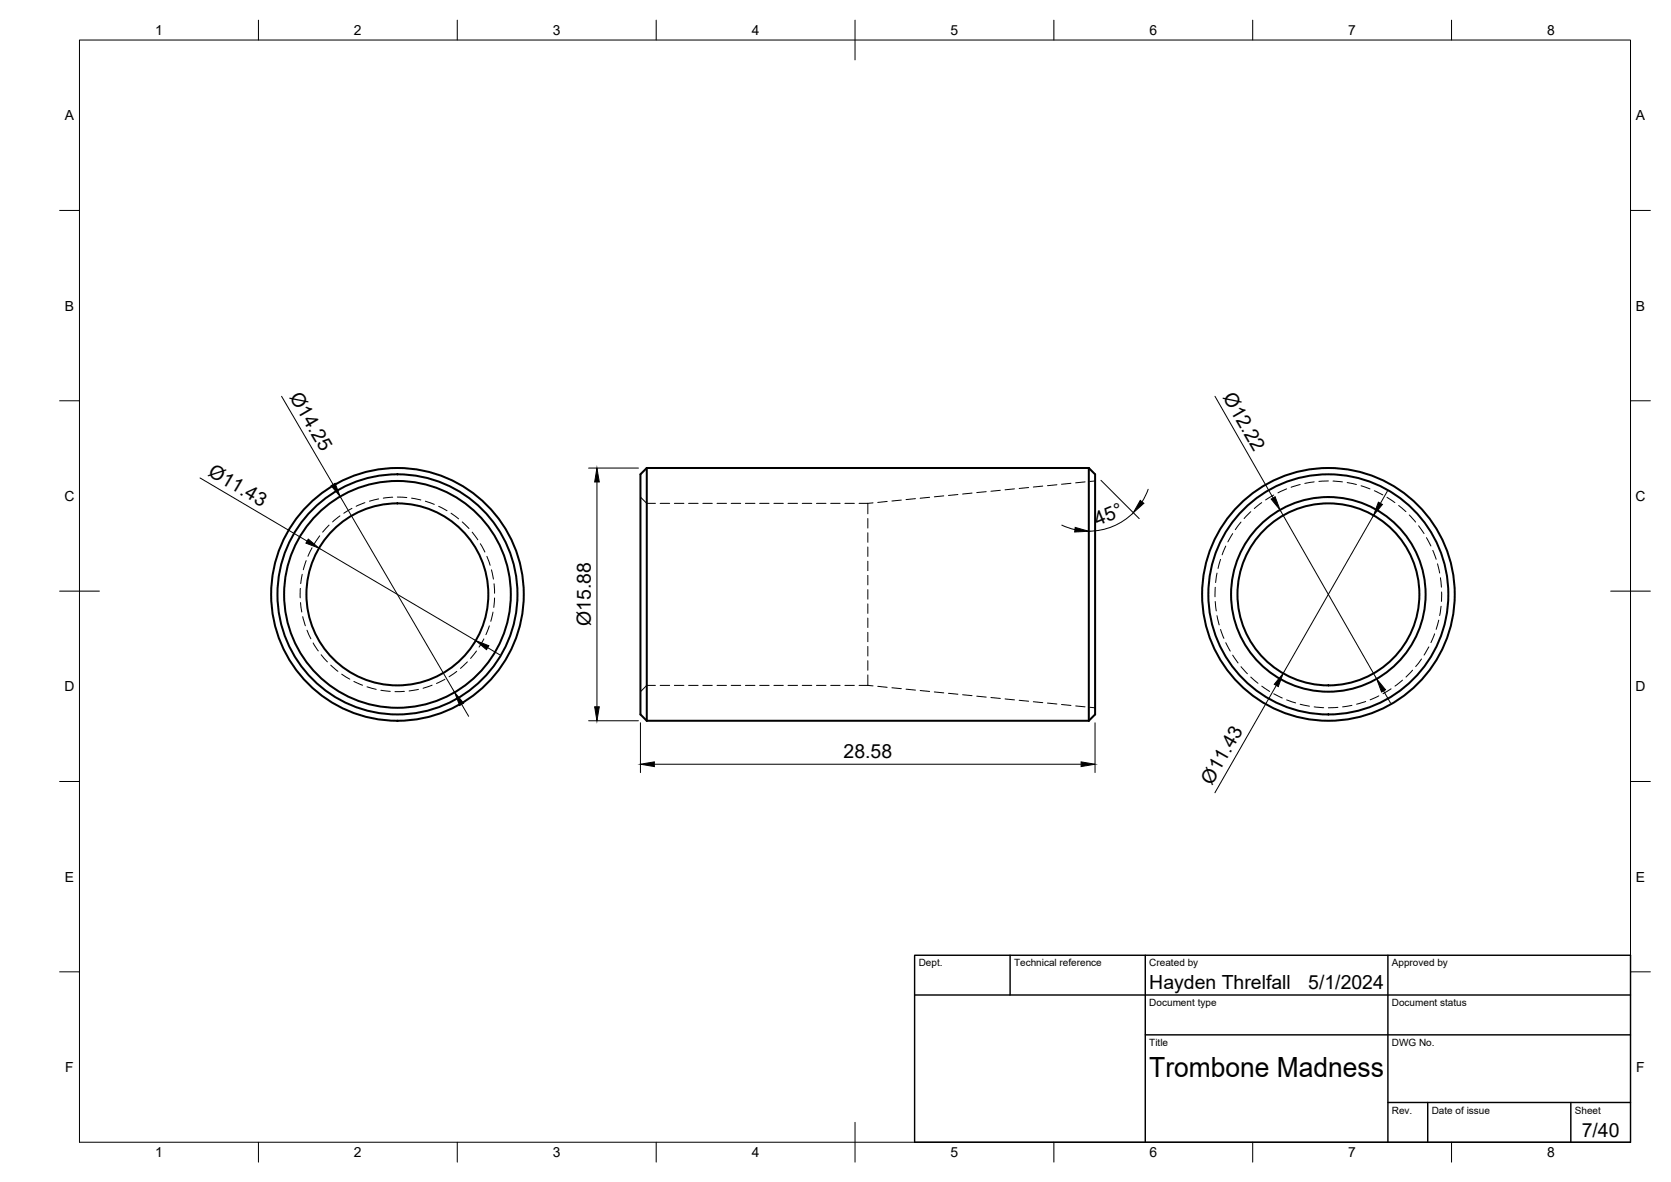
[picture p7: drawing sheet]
<svg xmlns="http://www.w3.org/2000/svg" width="420mm" height="297mm" viewBox="0 0 420 297" stroke-linecap="round" stroke-linejoin="round" font-family="sans-serif">
<defs><g id="words">
<text font-size="7" x="289" y="270.6">Trombone Madness</text>
<g font-size="4.9">
<text x="72.7" y="99.9" transform="rotate(60 72.7 99.9)">Ø14.25</text>
<text x="307.4" y="99.9" transform="rotate(60 307.4 99.9)">Ø12.22</text>
<text x="52.1" y="119.4" transform="rotate(30 52.1 119.4)">Ø11.43</text>
<text x="276" y="132.3" transform="rotate(-23 276 132.3)">45°</text>
<text x="148.6" y="157.4" transform="rotate(-90 148.6 157.4)">Ø15.88</text>
<text x="212.1" y="190.6">28.58</text>
<text x="304.7" y="197.4" transform="rotate(-60 304.7 197.4)">Ø11.43</text>
<text x="289" y="248.5">Hayden Threlfall</text>
<text x="329" y="248.5">5/1/2024</text>
<text x="397.7" y="285.7">7/40</text>
</g>
<g font-size="3.5">
<text x="39" y="8.8">1</text>
<text x="89" y="8.8">2</text>
<text x="139" y="8.8">3</text>
<text x="189" y="8.8">4</text>
<text x="239" y="8.8">5</text>
<text x="289" y="8.8">6</text>
<text x="339" y="8.8">7</text>
<text x="389" y="8.8">8</text>
<text x="16.3" y="30.2">A</text>
<text x="411.3" y="30.2">A</text>
<text x="16.3" y="78">B</text>
<text x="411.3" y="78">B</text>
<text x="16.2" y="125.9">C</text>
<text x="411.2" y="125.9">C</text>
<text x="16.2" y="173.7">D</text>
<text x="411.2" y="173.7">D</text>
<text x="16.3" y="221.6">E</text>
<text x="411.3" y="221.6">E</text>
<text x="16.4" y="269.4">F</text>
<text x="411.4" y="269.4">F</text>
<text x="39" y="290.8">1</text>
<text x="89" y="290.8">2</text>
<text x="139" y="290.8">3</text>
<text x="189" y="290.8">4</text>
<text x="239" y="290.8">5</text>
<text x="289" y="290.8">6</text>
<text x="339" y="290.8">7</text>
<text x="389" y="290.8">8</text>
</g>
<g font-size="2.5">
<text x="231" y="242.9">Dept.</text>
<text x="255" y="242.9">Technical reference</text>
<text x="289" y="242.9">Created by</text>
<text x="350" y="242.9">Approved by</text>
<text x="289" y="252.8">Document type</text>
<text x="350" y="252.8">Document status</text>
<text x="289" y="262.9">Title</text>
<text x="350" y="262.9">DWG No.</text>
<text x="350" y="279.9">Rev.</text>
<text x="360" y="279.9">Date of issue</text>
<text x="396" y="279.9">Sheet</text>
</g>
</g></defs>
<!-- layer: Visible -->
<g fill="none" stroke="#000" stroke-width=".51">
<path d="M162.6 117.6v63.5M162.6 117.6l-1.6 1.6v60.3l1.6 1.6M162.6 117.6h111.2M273.8 117.6l1.6 1.6v60.3l-1.6 1.6M273.8 117.6v63.5M162.6 181.1h111.2"/>
<circle cx="99.9" cy="149.4" r="22.9"/>
<circle cx="99.9" cy="149.4" r="30.2"/>
<circle cx="99.9" cy="149.4" r="28.5"/>
<circle cx="99.9" cy="149.4" r="31.8"/>
<circle cx="334" cy="149.4" r="24.5"/>
<circle cx="334" cy="149.4" r="30.2"/>
<circle cx="334" cy="149.4" r="31.8"/>
<circle cx="334" cy="149.4" r="22.9"/>
</g>
<!-- layer: Hidden -->
<g fill="none" stroke="#000" stroke-width=".25">
<path d="M78.5 137.7l-1.1 2.1M80.4 134.6l-1.3 2M82.7 132l-1.6 1.7M85.5 129.7l-1.9 1.5M88.5 127.7l-2.1 1.3M91.8 126.3l-2.2 .9M95.2 125.4l-2.3 .5M98.7 125l-2.3 .2M99.9 124.9l2.4 .1M103.5 125.2l2.3 .5M107 125.9l2.2 .9M110.3 127.2l2.1 1.1"/>
<path d="M113.4 129l1.9 1.4M116.2 131.2l1.7 1.6M118.7 133.7l1.4 1.9M120.8 136.6l1.1 2.1M122.4 139.8l.8 2.3M161 124.9l1.6 1.6h2.2M166 126.5h2.4M169.6 126.5h2.4M173.1 126.5h2.4M176.7 126.5h2.4M180.3 126.5h2.4M183.9 126.5h2.3"/>
<path d="M187.4 126.5h2.4M191 126.5h2.4M194.6 126.5h2.4M198.1 126.5h2.4M201.7 126.5h2.4M205.3 126.5h2.4M208.9 126.5h2.3M212.4 126.5h2.4M216 126.5h2.2M218.2 137.5v2.3M218.2 133.9v2.4M218.2 130.3v2.4"/>
<path d="M218.2 126.5v2.6M219.5 126.4l-1.3 .1M223.1 126l-2.4 .3M226.6 125.7l-2.3 .2M230.2 125.3l-2.4 .2M233.7 125l-2.3 .2M237.3 124.6l-2.4 .2M240.9 124.3l-2.4 .2M244.4 123.9l-2.4 .2M248 123.6l-2.4 .2M251.5 123.2l-2.3 .3M255.1 122.9l-2.4 .2"/>
<path d="M258.6 122.5l-2.3 .3M262.2 122.2l-2.4 .2M265.7 121.8l-2.3 .3M269.3 121.5l-2.4 .2M272.8 121.1l-2.3 .2M275.4 120.9l-1.4 .1M308.2 137.2l-.9 2.2M309.9 134.1l-1.2 2.1M312 131.2l-1.4 1.9M314.5 128.6l-1.7 1.7M317.2 126.3l-1.8 1.5M320.3 124.4l-2.1 1.2"/>
<path d="M323.5 122.9l-2.2 1M326.9 121.8l-2.3 .7M330.4 121.1l-2.3 .4M334 120.9l-2.4 .1M335.2 120.9l2.3 .2M338.7 121.3l2.4 .5M342.2 122.1l2.3 .8M345.6 123.3l2.1 1.1M348.7 125l2 1.3M351.7 127l1.8 1.6M354.4 129.4l1.5 1.8M356.7 132.1l1.4 2"/>
<path d="M358.7 135.1l1.1 2.1M360.3 138.3l.8 2.3M75.5 147.9v2.3M75.6 151.4l.3 2.4M76 144.3l-.4 2.4M76.1 155l.7 2.3M77 140.9l-.7 2.3M77.2 158.4l1 2.1M123 157.3l-.8 2.2M123.6 143.2l.5 2.3M124 153.8l-.6 2.3M124.2 146.7l.2 2.4"/>
<path d="M124.4 150.3l-.3 2.3M218.2 158.9v2.4M218.2 155.3v2.4M218.2 151.8v2.3M218.2 148.2v2.4M218.2 144.6v2.4M218.2 141v2.4M305.6 147.6l-.1 2.4M305.6 151.2l.2 2.3M306 144l-.4 2.4M306 154.7l.5 2.3M306.9 140.6l-.6 2.3"/>
<path d="M306.9 158.2l.8 2.2M360.7 159.3l-.9 2.2M361.4 141.7l.6 2.3M361.8 155.9l-.7 2.3M362.2 145.2l.2 2.4M362.4 152.3l-.4 2.4M362.5 148.8l-.1 2.3M78.7 161.6l1.3 2M80.8 164.5l1.5 1.8M83.2 167.2l1.8 1.5M85.9 169.4l2 1.3M89 171.2l2.2 1"/>
<path d="M92.3 172.6l2.3 .6M95.8 173.5l2.3 .2M101.7 173.7l-2.4 .1M105.2 173.2l-2.3 .4M108.6 172.2l-2.2 .8M111.9 170.7l-2.2 1.1M114.9 168.7l-2 1.4M117.5 166.3l-1.7 1.7M119.8 163.6l-1.5 1.9M121.7 160.6l-1.2 2M164.8 172.2h-2.2l-1.6 1.6M166 172.2h2.4"/>
<path d="M169.6 172.2h2.4M173.1 172.2h2.4M176.7 172.2h2.4M180.3 172.2h2.4M183.9 172.2h2.3M187.4 172.2h2.4M191 172.2h2.4M194.6 172.2h2.4M198.1 172.2h2.4M201.7 172.2h2.4M205.3 172.2h2.4M208.9 172.2h2.3"/>
<path d="M212.4 172.2h2.4M216 172.2h2.2M218.2 169.6v2.6M218.2 166v2.4M218.2 162.5v2.4M218.2 172.2l1.3 .2M220.7 172.5l2.4 .2M224.3 172.8l2.3 .3M227.8 173.2l2.4 .2M231.4 173.5l2.3 .3M234.9 173.9l2.4 .2M238.5 174.2l2.4 .3"/>
<path d="M242 174.6l2.4 .2M245.6 174.9l2.4 .3M249.2 175.3l2.3 .2M252.7 175.6l2.4 .3M256.3 176l2.3 .2M259.8 176.3l2.4 .3M263.4 176.7l2.3 .2M266.9 177l2.4 .3M270.5 177.4l2.3 .2M274 177.7l1.4 .2M308.2 161.5l1.1 2.1M309.9 164.6l1.4 2"/>
<path d="M312 167.5l1.6 1.8M314.5 170.1l1.8 1.6M317.3 172.4l1.9 1.4M320.3 174.4l2.1 1M323.5 175.9l2.3 .7M326.9 177l2.3 .5M330.4 177.6l2.4 .2M336.4 177.8l-2.4 .1M339.9 177.3l-2.3 .3M343.4 176.3l-2.3 .7M346.7 174.9l-2.2 1M349.8 173.1l-2.1 1.2"/>
<path d="M352.6 170.9l-1.8 1.5M355.2 168.4l-1.7 1.7M357.4 165.6l-1.4 1.9M359.3 162.6l-1.2 2"/>
</g>
<!-- layer: BORDER -->
<g fill="none" stroke="#000" stroke-width=".25">
<path d="M20 10.1h390v276.9h-390zM65 5.1v5M115 5.1v5M165 5.1v5M215 5.1v10M265 5.1v5M315 5.1v5M365 5.1v5M15 52.9h5M410 52.9h5M15 100.7h5M410 100.7h5"/>
<path d="M15 148.6h10M405 148.6h10M15 196.4h5M410 196.4h5M15 244.2h5M410 244.2h5M65 287v5M115 287v5M165 287v5M215 282.1v9.9M265 287v5M315 287v5"/>
<path d="M365 287v5"/>
</g>
<!-- layer: TITLEBLOCK -->
<path d="M230 240.1h180v46.9h-180zM230 250h180M254 240.1v9.9M288 240.1v46.9M349 240.1v46.9M288 260.1h122M349 277.1h61M359 277.1v9.9M395 277.1v9.9" fill="none" stroke="#000" stroke-width=".36"/>
<!-- layer: FD_Dimensions -->
<g fill="none" stroke="#000" stroke-width=".25">
<path d="M70.8 99.6l13 22.2M305.5 99.6l14.6 25.5M148 117.6h12.5M50.3 120.1l26.9 15.9M80.2 137.8l39.4 23.2M85.5 124.8l28.8 49.2M150.1 121.1v56.5M267 132l3.3 1.1M276.8 120.7l9.6 9.6M285 128.8a15.9 15.9 0 0 1-11.2 4.7M288.7 123l-1.5 3.1M321.9 128.2l24.2 42.4"/>
<path d="M345.4 129.5l-22.8 39.7M348.8 123.5l-1.7 3M116.1 177l1.7 3M122.6 162.8l3 1.7M320.9 172.3l-15.4 26.9M347.9 173.6l1.7 3.1M148 181.1h12.5M161 181.6v12.5M164.5 192.1h107.3M275.3 181.6v12.5"/>
</g>
<g fill="#000" stroke="#000" stroke-width=".25">
<path d="M77.5 135.5l2.7 2.3-3.3-1.3zM83.2 122.1l1.1-.6 1.2 3.3zM150.1 117.6l.6 3.5h-1.2zM270.3 132.5l3.4 1-3.5 .2zM286.7 125.8l.9 .7-2.6 2.3zM319.6 125.4l1-.6 1.3 3.4zM346.6 126.2l1 .6-2.2 2.7zM114.3 174l2.3 2.7-1 .6zM119.6 161l3.3 1.3-.6 1zM149.5 177.6h1.2l-.6 3.5zM322.6 169.2l-1.2 3.3-1-.5zM346.1 170.6l2.3 2.7-1 .6z"/>
<path d="M161 192.1l3.5-.6v1.1zM271.8 191.5l3.5 .6-3.5 .5z"/>
</g>
<use href="#words"/>
</svg>
